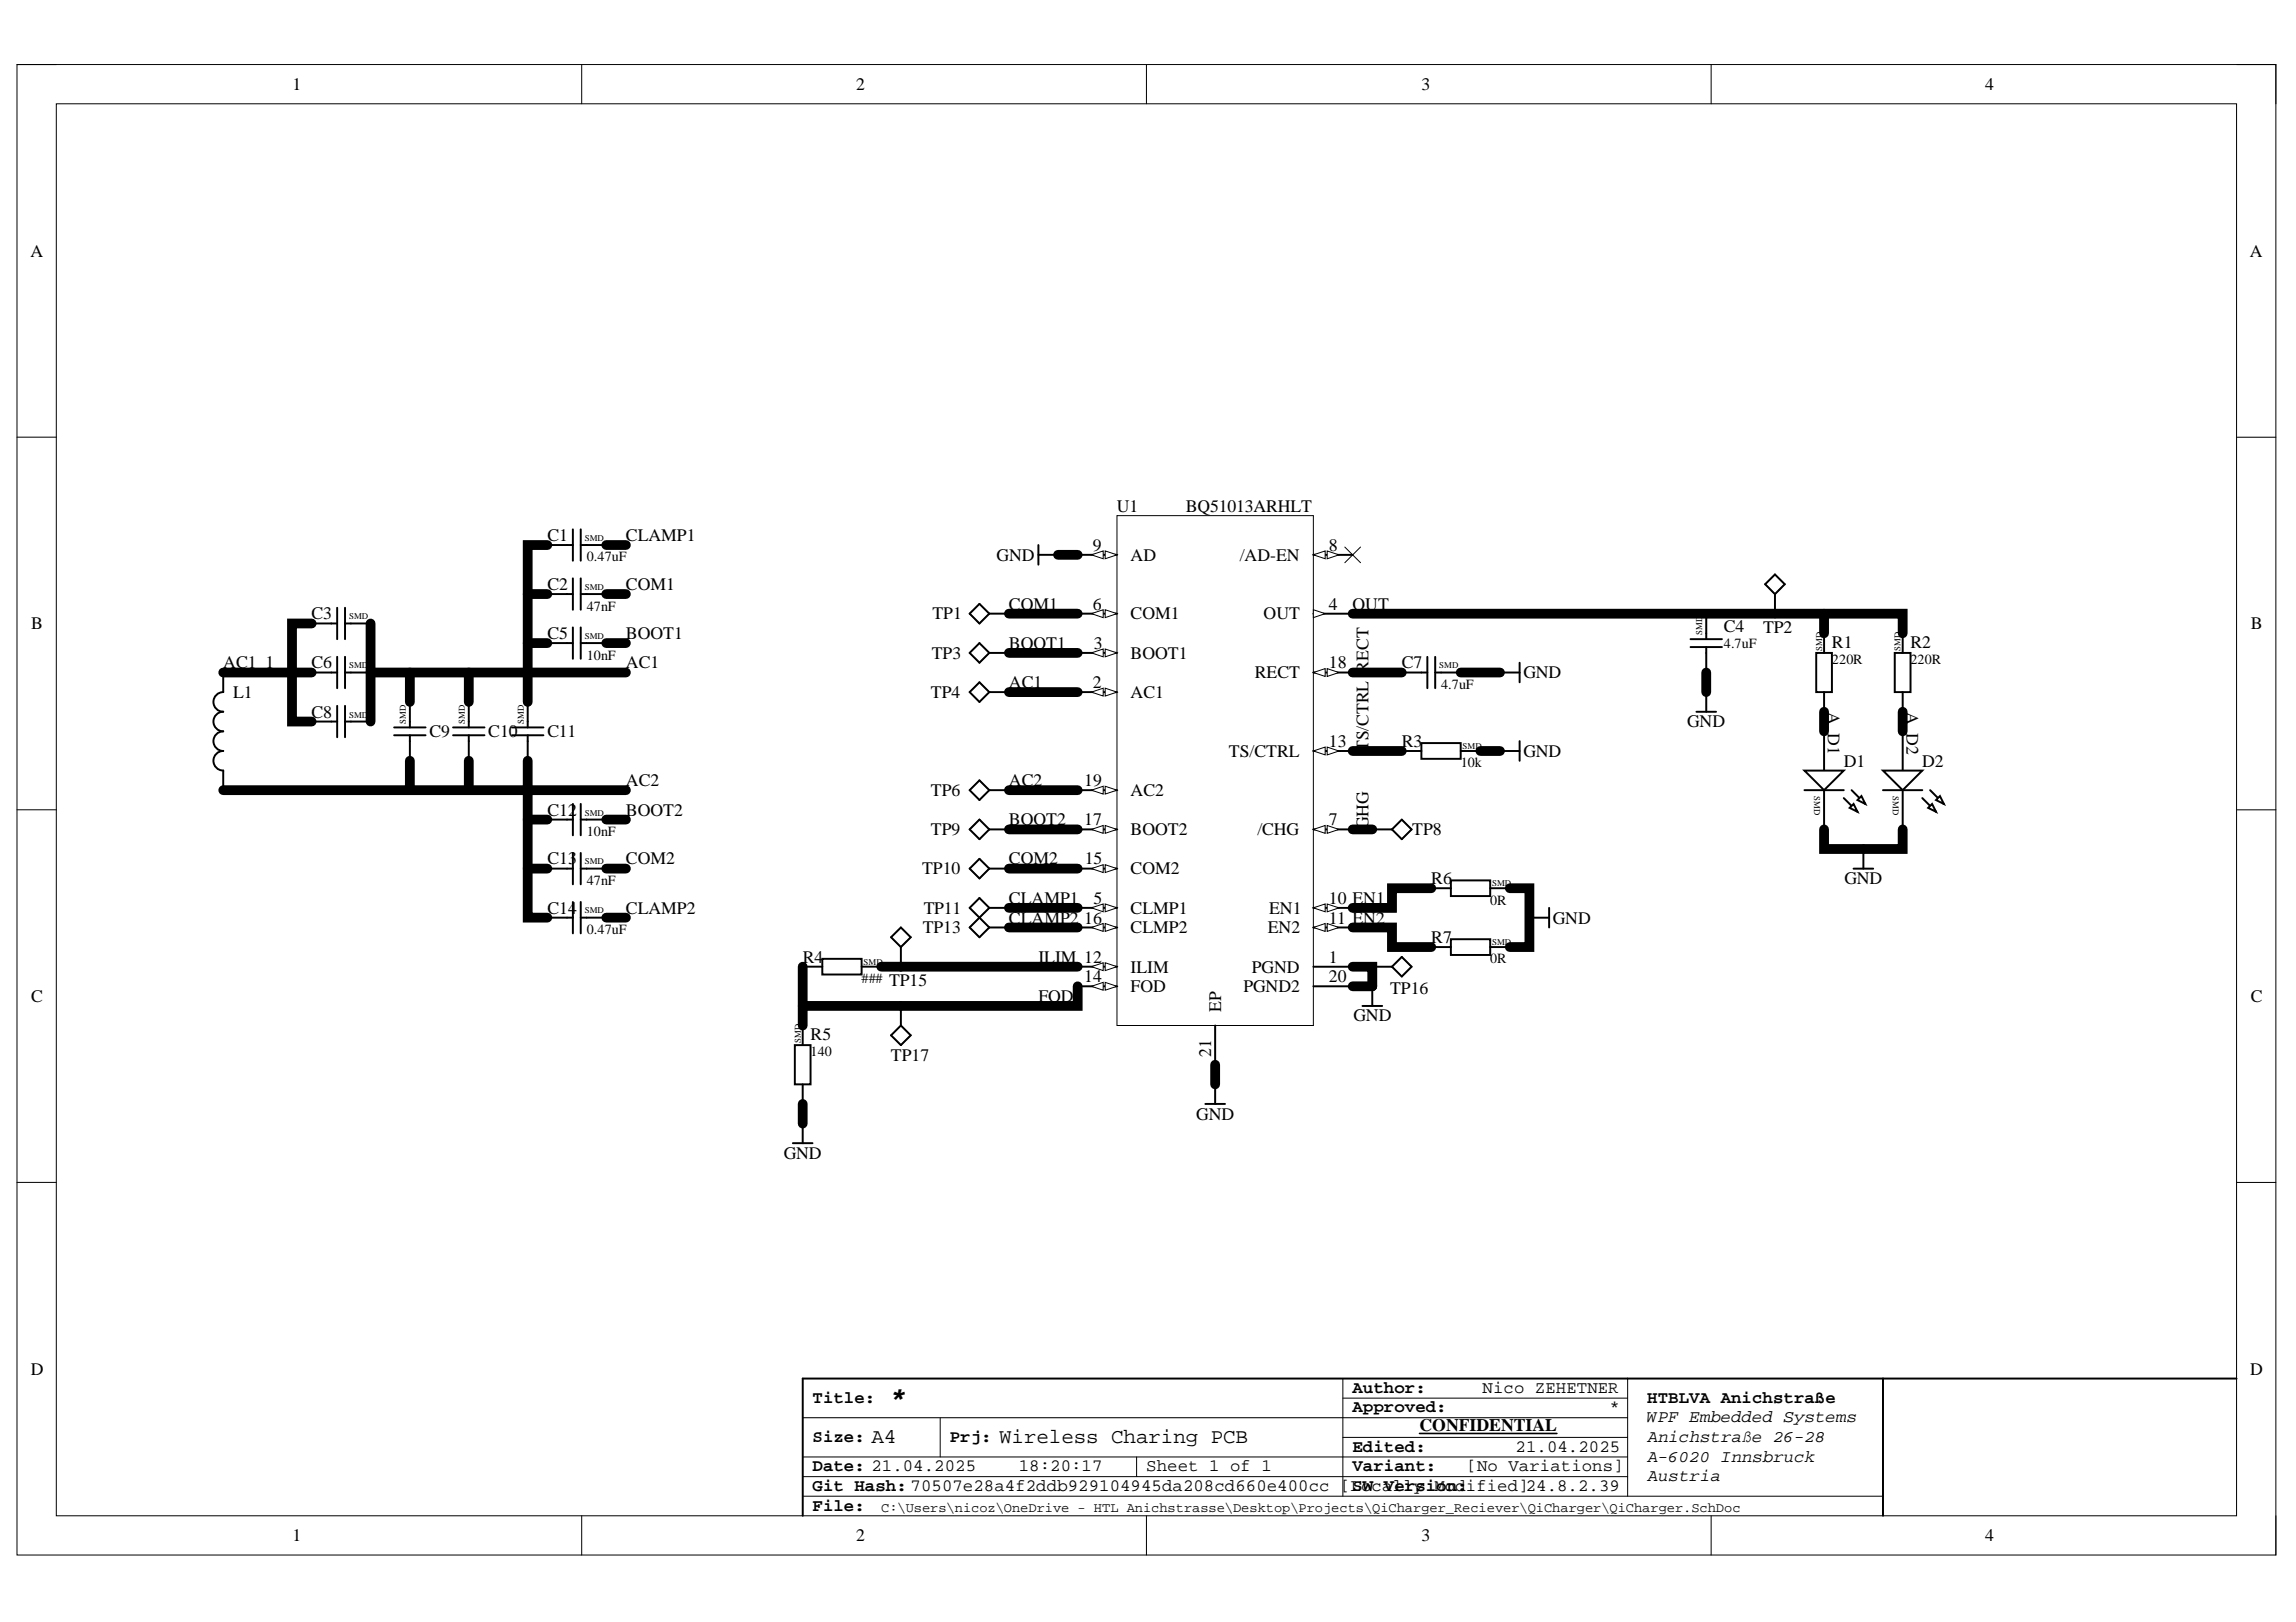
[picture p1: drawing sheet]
<svg xmlns="http://www.w3.org/2000/svg" width="297mm" height="210mm" viewBox="0 0 297 210" stroke-linecap="round" stroke-linejoin="round" font-family="sans-serif">
<defs><g id="words">
<text font-size="3.6" x="115.3" y="181.9">*</text>
<g font-size="2.7">
<text x="112.7" y="186.7">A4</text>
<text x="129.3" y="186.7">Wireless Charing PCB</text>
</g>
<g font-size="2.3">
<text x="37.8" y="11.7">1</text>
<text x="110.7" y="11.7">2</text>
<text x="183.9" y="11.7">3</text>
<text x="256.8" y="11.7">4</text>
<text x="3.9" y="33.2">A</text>
<text x="291.1" y="33.2">A</text>
<text x="70.8" y="70">C1</text>
<text x="81" y="70">CLAMP1</text>
<text x="141.4" y="71.3">9</text>
<text x="144.5" y="66.2">U1</text>
<text x="153.4" y="66.2">BQ51013ARHLT</text>
<text x="171.9" y="71.3">8</text>
<text x="70.8" y="76.4">C2</text>
<text x="81" y="76.4">COM1</text>
<text x="128.9" y="72.6">GND</text>
<text x="146.3" y="72.6">AD</text>
<text x="160.4" y="72.6">/AD-EN</text>
<text x="4" y="81.4">B</text>
<text x="40.3" y="80.2">C3</text>
<text x="70.8" y="82.7">C5</text>
<text x="81" y="82.7">BOOT1</text>
<text x="120.6" y="80.2">TP1</text>
<text x="130.5" y="84">BOOT1</text>
<text x="130.5" y="78.9">COM1</text>
<text x="141.4" y="78.9">6</text>
<text x="141.5" y="84">3</text>
<text x="146.3" y="80.2">COM1</text>
<text x="163.5" y="80.2">OUT</text>
<text x="171.9" y="78.9">4</text>
<text x="175" y="78.9">OUT</text>
<text x="223" y="81.8">C4</text>
<text x="228.1" y="81.9">TP2</text>
<text x="237" y="83.8">R1</text>
<text x="247.2" y="83.8">R2</text>
<text x="291.2" y="81.4">B</text>
<text x="28.9" y="86.5">AC1_1</text>
<text x="40.3" y="86.5">C6</text>
<text x="81" y="86.5">AC1</text>
<text x="120.6" y="85.2">TP3</text>
<text x="130.5" y="89.1">AC1</text>
<text x="141.4" y="89.1">2</text>
<text x="146.3" y="85.2">BOOT1</text>
<text x="162.3" y="87.8">RECT</text>
<text x="171.9" y="86.5">18</text>
<text x="181.4" y="86.5">C7</text>
<text x="197.1" y="87.8">GND</text>
<text x="30.1" y="90.3">L1</text>
<text x="40.3" y="92.9">C8</text>
<text x="55.6" y="95.4">C9</text>
<text x="63.2" y="95.4">C10</text>
<text x="70.8" y="95.4">C11</text>
<text x="120.4" y="90.3">TP4</text>
<text x="146.3" y="90.3">AC1</text>
<text x="218.3" y="94.1">GND</text>
<text x="236.5" y="92.1" transform="rotate(90 236.5 92.1)">A_D1</text>
<text x="246.7" y="92.1" transform="rotate(90 246.7 92.1)">A_D2</text>
<text x="81" y="101.7">AC2</text>
<text x="130.5" y="101.7">AC2</text>
<text x="140.3" y="101.7">19</text>
<text x="159" y="97.9">TS/CTRL</text>
<text x="171.9" y="96.7">13</text>
<text x="177" y="97.2" transform="rotate(-90 177 97.2)">TS/CTRL RECT</text>
<text x="181.4" y="96.7">R3</text>
<text x="197.1" y="97.9">GND</text>
<text x="238.5" y="99.2">D1</text>
<text x="248.7" y="99.2">D2</text>
<text x="70.8" y="105.5">C12</text>
<text x="81" y="105.5">BOOT2</text>
<text x="120.4" y="103">TP6</text>
<text x="130.5" y="106.8">BOOT2</text>
<text x="140.3" y="106.8">17</text>
<text x="146.3" y="103">AC2</text>
<text x="171.9" y="106.8">7</text>
<text x="177" y="107.3" transform="rotate(-90 177 107.3)">GHG</text>
<text x="70.8" y="111.9">C13</text>
<text x="81" y="111.9">COM2</text>
<text x="119.3" y="113.1">TP10</text>
<text x="120.4" y="108.1">TP9</text>
<text x="130.5" y="111.9">COM2</text>
<text x="140.3" y="111.9">15</text>
<text x="146.3" y="108.1">BOOT2</text>
<text x="146.3" y="113.1">COM2</text>
<text x="162.7" y="108.1">/CHG</text>
<text x="182.7" y="108.1">TP8</text>
<text x="70.8" y="118.3">C14</text>
<text x="81" y="118.3">CLAMP2</text>
<text x="119.5" y="118.3">TP11</text>
<text x="130.5" y="117">CLAMP1</text>
<text x="130.5" y="119.5">CLAMP2</text>
<text x="140.3" y="119.5">16</text>
<text x="141.5" y="117">5</text>
<text x="146.3" y="118.3">CLMP1</text>
<text x="164.2" y="118.3">EN1</text>
<text x="171.9" y="117">10 EN1</text>
<text x="171.9" y="119.5">11 EN2</text>
<text x="185.2" y="114.4">R6</text>
<text x="200.9" y="119.5">GND</text>
<text x="238.6" y="114.4">GND</text>
<text x="103.9" y="124.6">R4</text>
<text x="119.4" y="120.8">TP13</text>
<text x="134.3" y="124.6">ILIM 12</text>
<text x="146.3" y="120.8">CLMP2</text>
<text x="146.3" y="125.9">ILIM</text>
<text x="162" y="125.9">PGND</text>
<text x="164" y="120.8">EN2</text>
<text x="171.9" y="124.6">1</text>
<text x="185.2" y="122.1">R7</text>
<text x="4" y="129.7">C</text>
<text x="115" y="127.6">TP15</text>
<text x="134.3" y="129.7">FOD</text>
<text x="140.3" y="127.1">14</text>
<text x="146.3" y="128.4">FOD</text>
<text x="158" y="130.9" transform="rotate(-90 158 130.9)">EP</text>
<text x="160.9" y="128.4">PGND2</text>
<text x="171.9" y="127.1">20</text>
<text x="179.8" y="128.6">TP16</text>
<text x="291.2" y="129.7">C</text>
<text x="104.9" y="134.6">R5</text>
<text x="115.3" y="137.3">TP17</text>
<text x="156.7" y="136.7" transform="rotate(-90 156.7 136.7)">21</text>
<text x="175.1" y="132.2">GND</text>
<text x="101.4" y="150">GND</text>
<text x="154.8" y="144.9">GND</text>
<text x="4" y="177.9">D</text>
<text x="291.1" y="177.9">D</text>
<text x="183.6" y="185.2">CONFIDENTIAL</text>
<text x="37.8" y="199.5">1</text>
<text x="110.7" y="199.5">2</text>
<text x="183.9" y="199.5">3</text>
<text x="256.8" y="199.5">4</text>
</g>
<g font-size="2.2">
<text x="105.1" y="181.5">Title:</text>
<text x="175" y="180.2">Author:</text>
<text x="175" y="182.8">Approved:</text>
<text x="191.8" y="180.2">Nico ZEHETNER</text>
<text x="208.2" y="182.8">*</text>
<text x="213.1" y="181.5">HTBLVA Anichstraße</text>
<text x="213.1" y="184">WPF Embedded Systems</text>
<text x="105.1" y="186.6">Size:</text>
<text x="105.1" y="190.4">Date: 21.04.2025</text>
<text x="122.9" y="186.6">Prj:</text>
<text x="131.8" y="190.4">18:20:17</text>
<text x="148.3" y="190.4">Sheet 1 of 1</text>
<text x="175" y="190.4">Variant:</text>
<text x="175" y="187.8">Edited:</text>
<text x="189.7" y="190.4">[No Variations]</text>
<text x="196.1" y="187.8">21.04.2025</text>
<text x="213.1" y="186.6">Anichstraße 26-28</text>
<text x="213.1" y="189.2">A-6020 Innsbruck</text>
<text x="213.1" y="191.7">Austria</text>
<text x="105.1" y="193">Git Hash: 70507e28a4f2ddb929104945da208cd660e400cc [Locally Modified]24.8.2.39</text>
<text x="105.1" y="195.5">File:</text>
<text x="175" y="193">SW Version:</text>
</g>
<g font-size="1.8">
<text x="75.9" y="72.6">0.47uF</text>
<text x="75.9" y="79">47nF</text>
<text x="223" y="83.9">4.7uF</text>
<text x="75.9" y="85.4">10nF</text>
<text x="186.4" y="89.2">4.7uF</text>
<text x="237" y="85.9">220R</text>
<text x="247.2" y="85.9">220R</text>
<text x="189" y="99.3">10k</text>
<text x="75.9" y="108.2">10nF</text>
<text x="75.9" y="114.5">47nF</text>
<text x="192.8" y="117.1">0R</text>
<text x="75.9" y="120.9">0.47uF</text>
<text x="192.8" y="124.7">0R</text>
<text x="111.5" y="127.2">###</text>
<text x="104.9" y="136.7">140</text>
<text x="114" y="195.6">C:\Users\nicoz\OneDrive - HTL Anichstrasse\Desktop\Projects\QiCharger_Reciever\QiCharger\QiCharger.SchDoc</text>
</g>
<g font-size="1.1">
<text x="75.6" y="70">SMD</text>
<text x="75.6" y="76.4">SMD</text>
<text x="45.2" y="80.2">SMD</text>
<text x="75.6" y="82.7">SMD</text>
<text x="220.2" y="82.2" transform="rotate(-90 220.2 82.2)">SMD</text>
<text x="45.2" y="86.5">SMD</text>
<text x="186.2" y="86.5">SMD</text>
<text x="235.7" y="84.3" transform="rotate(-90 235.7 84.3)">SMD</text>
<text x="245.9" y="84.3" transform="rotate(-90 245.9 84.3)">SMD</text>
<text x="45.2" y="92.9">SMD</text>
<text x="52.5" y="93.6" transform="rotate(-90 52.5 93.6)">SMD</text>
<text x="60.1" y="93.6" transform="rotate(-90 60.1 93.6)">SMD</text>
<text x="67.8" y="93.6" transform="rotate(-90 67.8 93.6)">SMD</text>
<text x="189.2" y="96.9">SMD</text>
<text x="75.6" y="105.5">SMD</text>
<text x="234.7" y="103" transform="rotate(90 234.7 103)">SMD</text>
<text x="244.9" y="103" transform="rotate(90 244.9 103)">SMD</text>
<text x="75.6" y="111.9">SMD</text>
<text x="75.6" y="118.2">SMD</text>
<text x="193" y="114.7">SMD</text>
<text x="111.7" y="124.8">SMD</text>
<text x="193" y="122.3">SMD</text>
<text x="103.6" y="135" transform="rotate(-90 103.6 135)">SMD</text>
</g>
</g></defs>
<path d="M2.2 8.4h292.2v192.8h-292.2z" fill="none" stroke="#000" stroke-width=".13"/>
<path d="M7.3 13.4h282v182.8h-282z" fill-rule="evenodd" fill="#fff"/>
<g fill="none" stroke="#000" stroke-width=".13">
<path d="M2.2 8.4h5.1M7.3 13.4h282v182.8h-282zM75.3 8.4v5M148.3 8.4v5M221.4 8.4v5M289.3 8.4h5.1v5M2.2 56.6h5.1M289.3 56.6h5.1M2.2 104.8h5.1M289.3 104.8h5.1M2.2 153h5.1M289.3 153h5.1"/>
<path d="M173.7 178.4v15.2M210.6 178.4v15.2M75.3 196.2v5M103.9 183.5h106.7M103.9 191.1h106.7M103.9 188.5h106.7M103.9 193.6h139.7M121.6 183.5v5M147 188.5v2.6M148.3 196.2v5M173.7 180.9h36.9M173.7 186h36.9"/>
<path d="M221.4 196.2v5M294.4 196.2v5"/>
</g>
<g fill="none" stroke="#000" stroke-width="1.3">
<path d="M68.3 76.9h2.5M70.8 70.5h-2.5v20.3M78.4 76.9h2.6M78.4 70.5h2.6M130.5 79.4h8.9M136.9 71.8h2.5M175 79.4h71.2v2.6M236 79.4v2.6M28.9 87h11.4M40.3 80.7h-2.5v12.7h2.5M47.9 87h33.1M47.9 80.7v12.7"/>
<path d="M53 87v3.8M53 98.4v3.9M60.6 87v3.8M60.6 98.4v3.9M68.3 98.4v20.4h2.5M68.3 83.2h2.5M78.4 83.2h2.6M130.5 89.6h8.9M130.5 84.5h8.9M175 87h6.4M175 97.2h6.4M189 87h5.1"/>
<path d="M191.5 97.2h2.6M220.7 87v2.6M236 92.1v2.5M246.2 92.1v2.5M28.9 102.3h52.1M68.3 106.1h2.5M68.3 112.4h2.5M78.4 106.1h2.6M78.4 118.8h2.6M78.4 112.4h2.6M130.5 107.3h8.9M130.5 112.4h8.9"/>
<path d="M130.5 102.3h8.9M130.5 117.5h8.9M175 107.3h2.5M185.2 114.9h-5.1v2.6h-5.1M195.3 114.9h2.6v7.7h-2.6M236 107.3v2.6h10.2v-2.6M103.8 125.1v7.6M114 125.1h25.4M130.5 120h8.9M139.4 127.6v2.6h-35.6M157.2 137.8v2.5M175 125.1h2.5v2.5h-2.5"/>
<path d="M175 120h5.1v2.6h5.1M103.8 142.9v2.5"/>
</g>
<path d="M243.6 178.4v17.8M289.3 178.4h-185.4v17.8" fill="none" stroke="#000" stroke-width=".25"/>
<path d="M183.6 185.5h17.8" fill="none" stroke="#000" stroke-width=".21"/>
<path d="M144.5 66.7h25.4v66h-25.4z" fill-rule="evenodd" fill="#fff"/>
<path d="M144.5 66.7h25.4v66h-25.4z" fill="none" stroke="#000" stroke-width=".13"/>
<path d="M169.9 71.8h5.1" fill="none" stroke="#000" stroke-width=".25"/>
<path d="M169.9 71.8l1.5-.5v1z" fill="#fff"/>
<path d="M169.9 71.8l1.5-.5v1z" fill="none" stroke="#000" stroke-width=".13"/>
<path d="M171.7 71.3l1.5 .5-1.5 .5z" fill="#fff"/>
<path d="M171.7 71.3l1.5 .5-1.5 .5z" fill="none" stroke="#000" stroke-width=".13"/>
<path d="M169.9 107.3h5.1" fill="none" stroke="#000" stroke-width=".25"/>
<path d="M169.9 107.3l1.5-.5v1z" fill="#fff"/>
<path d="M169.9 107.3l1.5-.5v1z" fill="none" stroke="#000" stroke-width=".13"/>
<path d="M171.7 106.8l1.5 .5-1.5 .5z" fill="#fff"/>
<path d="M171.7 106.8l1.5 .5-1.5 .5z" fill="none" stroke="#000" stroke-width=".13"/>
<path d="M139.4 89.6h5.1" fill="none" stroke="#000" stroke-width=".25"/>
<path d="M143 89.1l1.5 .5-1.5 .5z" fill="#fff"/>
<path d="M143 89.1l1.5 .5-1.5 .5z" fill="none" stroke="#000" stroke-width=".13"/>
<path d="M141.2 89.6l1.5-.5v1z" fill="#fff"/>
<path d="M141.2 89.6l1.5-.5v1z" fill="none" stroke="#000" stroke-width=".13"/>
<path d="M139.4 102.3h5.1" fill="none" stroke="#000" stroke-width=".25"/>
<path d="M143 101.7l1.5 .6-1.5 .5z" fill="#fff"/>
<path d="M143 101.7l1.5 .6-1.5 .5z" fill="none" stroke="#000" stroke-width=".13"/>
<path d="M141.2 102.3l1.5-.6v1.1z" fill="#fff"/>
<path d="M141.2 102.3l1.5-.6v1.1z" fill="none" stroke="#000" stroke-width=".13"/>
<path d="M139.4 71.8h5.1" fill="none" stroke="#000" stroke-width=".25"/>
<path d="M143 71.3l1.5 .5-1.5 .5z" fill="#fff"/>
<path d="M143 71.3l1.5 .5-1.5 .5z" fill="none" stroke="#000" stroke-width=".13"/>
<path d="M141.2 71.8l1.5-.5v1z" fill="#fff"/>
<path d="M141.2 71.8l1.5-.5v1z" fill="none" stroke="#000" stroke-width=".13"/>
<path d="M139.4 84.5h5.1" fill="none" stroke="#000" stroke-width=".25"/>
<path d="M143 84l1.5 .5-1.5 .5z" fill="#fff"/>
<path d="M143 84l1.5 .5-1.5 .5z" fill="none" stroke="#000" stroke-width=".13"/>
<path d="M141.2 84.5l1.5-.5v1z" fill="#fff"/>
<path d="M141.2 84.5l1.5-.5v1z" fill="none" stroke="#000" stroke-width=".13"/>
<path d="M139.4 107.3h5.1" fill="none" stroke="#000" stroke-width=".25"/>
<path d="M143 106.8l1.5 .5-1.5 .5z" fill="#fff"/>
<path d="M143 106.8l1.5 .5-1.5 .5z" fill="none" stroke="#000" stroke-width=".13"/>
<path d="M141.2 107.3l1.5-.5v1z" fill="#fff"/>
<path d="M141.2 107.3l1.5-.5v1z" fill="none" stroke="#000" stroke-width=".13"/>
<path d="M139.4 117.5h5.1" fill="none" stroke="#000" stroke-width=".25"/>
<path d="M143 117l1.5 .5-1.5 .5z" fill="#fff"/>
<path d="M143 117l1.5 .5-1.5 .5z" fill="none" stroke="#000" stroke-width=".13"/>
<path d="M141.2 117.5l1.5-.5v1z" fill="#fff"/>
<path d="M141.2 117.5l1.5-.5v1z" fill="none" stroke="#000" stroke-width=".13"/>
<path d="M139.4 120h5.1" fill="none" stroke="#000" stroke-width=".25"/>
<path d="M143 119.5l1.5 .5-1.5 .5z" fill="#fff"/>
<path d="M143 119.5l1.5 .5-1.5 .5z" fill="none" stroke="#000" stroke-width=".13"/>
<path d="M141.2 120l1.5-.5v1z" fill="#fff"/>
<path d="M141.2 120l1.5-.5v1z" fill="none" stroke="#000" stroke-width=".13"/>
<path d="M139.4 79.4h5.1" fill="none" stroke="#000" stroke-width=".25"/>
<path d="M143 78.9l1.5 .5-1.5 .5z" fill="#fff"/>
<path d="M143 78.9l1.5 .5-1.5 .5z" fill="none" stroke="#000" stroke-width=".13"/>
<path d="M141.2 79.4l1.5-.5v1z" fill="#fff"/>
<path d="M141.2 79.4l1.5-.5v1z" fill="none" stroke="#000" stroke-width=".13"/>
<path d="M139.4 112.4h5.1" fill="none" stroke="#000" stroke-width=".25"/>
<path d="M143 111.9l1.5 .5-1.5 .5z" fill="#fff"/>
<path d="M143 111.9l1.5 .5-1.5 .5z" fill="none" stroke="#000" stroke-width=".13"/>
<path d="M141.2 112.4l1.5-.5v1z" fill="#fff"/>
<path d="M141.2 112.4l1.5-.5v1z" fill="none" stroke="#000" stroke-width=".13"/>
<path d="M169.9 117.5h5.1" fill="none" stroke="#000" stroke-width=".25"/>
<path d="M169.9 117.5l1.5-.5v1z" fill="#fff"/>
<path d="M169.9 117.5l1.5-.5v1z" fill="none" stroke="#000" stroke-width=".13"/>
<path d="M171.7 117l1.5 .5-1.5 .5z" fill="#fff"/>
<path d="M171.7 117l1.5 .5-1.5 .5z" fill="none" stroke="#000" stroke-width=".13"/>
<path d="M169.9 120h5.1" fill="none" stroke="#000" stroke-width=".25"/>
<path d="M169.9 120l1.5-.5v1z" fill="#fff"/>
<path d="M169.9 120l1.5-.5v1z" fill="none" stroke="#000" stroke-width=".13"/>
<path d="M171.7 119.5l1.5 .5-1.5 .5z" fill="#fff"/>
<path d="M171.7 119.5l1.5 .5-1.5 .5z" fill="none" stroke="#000" stroke-width=".13"/>
<path d="M139.4 127.6h5.1" fill="none" stroke="#000" stroke-width=".25"/>
<path d="M143 127.1l1.5 .5-1.5 .5z" fill="#fff"/>
<path d="M143 127.1l1.5 .5-1.5 .5z" fill="none" stroke="#000" stroke-width=".13"/>
<path d="M141.2 127.6l1.5-.5v1z" fill="#fff"/>
<path d="M141.2 127.6l1.5-.5v1z" fill="none" stroke="#000" stroke-width=".13"/>
<path d="M139.4 125.1h5.1" fill="none" stroke="#000" stroke-width=".25"/>
<path d="M143 124.6l1.5 .5-1.5 .5z" fill="#fff"/>
<path d="M143 124.6l1.5 .5-1.5 .5z" fill="none" stroke="#000" stroke-width=".13"/>
<path d="M141.2 125.1l1.5-.5v1z" fill="#fff"/>
<path d="M141.2 125.1l1.5-.5v1z" fill="none" stroke="#000" stroke-width=".13"/>
<path d="M169.9 87h5.1" fill="none" stroke="#000" stroke-width=".25"/>
<path d="M169.9 87l1.5-.5v1z" fill="#fff"/>
<path d="M169.9 87l1.5-.5v1z" fill="none" stroke="#000" stroke-width=".13"/>
<path d="M171.7 86.5l1.5 .5-1.5 .5z" fill="#fff"/>
<path d="M171.7 86.5l1.5 .5-1.5 .5z" fill="none" stroke="#000" stroke-width=".13"/>
<path d="M169.9 97.2h5.1" fill="none" stroke="#000" stroke-width=".25"/>
<path d="M169.9 97.2l1.5-.5v1z" fill="#fff"/>
<path d="M169.9 97.2l1.5-.5v1z" fill="none" stroke="#000" stroke-width=".13"/>
<path d="M171.7 96.7l1.5 .5-1.5 .5z" fill="#fff"/>
<path d="M171.7 96.7l1.5 .5-1.5 .5z" fill="none" stroke="#000" stroke-width=".13"/>
<path d="M169.9 79.4h5.1" fill="none" stroke="#000" stroke-width=".25"/>
<path d="M169.9 78.9l1.5 .5-1.5 .5z" fill="#fff"/>
<g fill="none" stroke="#000" stroke-width=".13">
<path d="M169.9 78.9l1.5 .5-1.5 .5zM174 70.8l2 2M176 70.8l-2 2"/>
<circle cx="220.7" cy="79.4" r=".51"/>
<circle cx="177.5" cy="127.6" r=".51"/>
</g>
<g fill="none" stroke="#000" stroke-width=".25">
<path d="M134.3 70.5v2.6M134.3 71.8h2.6M220.7 79.4v3.3M181.4 97.2h2.5M181.4 87h3.3M183.9 96.2h5.1v2h-5.1zM184.7 85v4.1M185.7 87h3.3M185.7 85v4.1M189 97.2h2.5M194.1 97.2h2.5M194.1 87h2.5"/>
<path d="M196.6 85.8v2.5M196.6 95.9v2.6M218.7 82.7h4.1M218.7 83.7h4.1M219.5 92.1h2.5M220.7 83.7v3.3M220.7 89.6v2.5M235 84.5h2v5.1h-2zM236 82v2.5M236 89.6v2.5M236 94.6v5.1M245.1 84.5h2.1v5.1h-2.1z"/>
<path d="M246.2 82v2.5M246.2 89.6v2.5M236 102.3v5M102.8 135.2h2.1v5.1h-2.1zM103.8 125.1h2.6M103.8 132.7v2.5M106.4 124.1h5.1v2h-5.1zM111.5 125.1h2.5M157.2 132.7v5.1M169.9 125.1h5.1M169.9 127.6h5.1M176.3 130.2h2.5"/>
<path d="M177.5 127.6v2.6M102.6 147.9h2.5M103.8 140.3v2.6M103.8 145.4v2.5"/>
</g>
<g fill="#000">
<circle cx="220.7" cy="79.4" r=".51"/>
<circle cx="177.5" cy="127.6" r=".51"/>
</g>
<path d="M233.4 99.7h5.1l-2.5 2.6z" fill="#fff"/>
<path d="M233.4 99.7h5.1l-2.5 2.6zM238.5 103.3l1.8 1.8M239.5 102.3l1.8 1.7" fill="none" stroke="#000" stroke-width=".25"/>
<path d="M239.3 104.5l.5-.5 .5 1.1z" fill="#fff"/>
<path d="M239.3 104.5l.5-.5 .5 1.1z" fill="none" stroke="#000" stroke-width=".25"/>
<path d="M240.8 103l.5 1-1-.5z" fill="#fff"/>
<path d="M246.2 94.6v5.1M233.4 102.3h5.1M240.8 103l.5 1-1-.5zM246.2 102.3v5" fill="none" stroke="#000" stroke-width=".25"/>
<path d="M243.6 99.7h5.1l-2.5 2.6z" fill="#fff"/>
<path d="M243.6 99.7h5.1l-2.5 2.6zM248.7 103.3l1.8 1.8M249.7 102.3l1.8 1.7" fill="none" stroke="#000" stroke-width=".25"/>
<path d="M249.5 104.5l.5-.5 .5 1.1z" fill="#fff"/>
<path d="M249.5 104.5l.5-.5 .5 1.1z" fill="none" stroke="#000" stroke-width=".25"/>
<path d="M251 103l.5 1-1-.5z" fill="#fff"/>
<g fill="none" stroke="#000" stroke-width=".25">
<path d="M70.8 76.9h3.3M70.8 70.5h3.3M74.1 68.5v4.1M74.1 74.8v4.1M75.1 76.9h3.3M75.1 68.5v4.1M75.1 74.8v4.1M75.1 70.5h3.3M66.2 94.1h4.1M66.2 95.2h4.1M68.3 90.8v3.3M68.3 95.2v3.2"/>
<path d="M70.8 83.2h3.3M74.1 81.2v4.1M75.1 81.2v4.1M75.1 83.2h3.3M70.8 106.1h3.3M70.8 112.4h3.3M70.8 118.8h3.3M74.1 104v4.1M74.1 110.4v4M74.1 116.7v4.1M75.1 104v4.1M75.1 110.4v4"/>
<path d="M75.1 116.7v4.1M75.1 106.1h3.3M75.1 112.4h3.3M75.1 118.8h3.3M239.8 112.4h2.5M241.1 109.9v2.5M243.6 102.3h5.1M251 103l.5 1-1-.5z"/>
</g>
<circle cx="241.1" cy="109.9" r=".51" fill="#000"/>
<circle cx="241.1" cy="109.9" r=".51" fill="none" stroke="#000" stroke-width=".13"/>
<path d="M125.4 79.4l1.3-1.3 1.3 1.3-1.3 1.3z" fill-rule="evenodd" fill="#fff"/>
<path d="M125.4 79.4l1.3-1.3 1.3 1.3-1.3 1.3z" fill="none" stroke="#000" stroke-width=".13"/>
<path d="M125.4 79.4l1.3-1.3 1.3 1.3-1.3 1.3zM128 79.4h2.5" fill="none" stroke="#000" stroke-width=".25"/>
<path d="M125.4 84.5l1.3-1.3 1.3 1.3-1.3 1.3z" fill-rule="evenodd" fill="#fff"/>
<path d="M125.4 84.5l1.3-1.3 1.3 1.3-1.3 1.3z" fill="none" stroke="#000" stroke-width=".13"/>
<path d="M125.4 84.5l1.3-1.3 1.3 1.3-1.3 1.3zM128 84.5h2.5" fill="none" stroke="#000" stroke-width=".25"/>
<path d="M125.4 89.6l1.3-1.3 1.3 1.3-1.3 1.2z" fill-rule="evenodd" fill="#fff"/>
<path d="M125.4 89.6l1.3-1.3 1.3 1.3-1.3 1.2z" fill="none" stroke="#000" stroke-width=".13"/>
<path d="M125.4 89.6l1.3-1.3 1.3 1.3-1.3 1.2zM128 89.6h2.5" fill="none" stroke="#000" stroke-width=".25"/>
<path d="M125.4 102.3l1.3-1.3 1.3 1.3-1.3 1.2z" fill-rule="evenodd" fill="#fff"/>
<path d="M125.4 102.3l1.3-1.3 1.3 1.3-1.3 1.2z" fill="none" stroke="#000" stroke-width=".13"/>
<path d="M125.4 102.3l1.3-1.3 1.3 1.3-1.3 1.2zM128 102.3h2.5" fill="none" stroke="#000" stroke-width=".25"/>
<path d="M126.7 106.1l1.3 1.2-1.3 1.3-1.3-1.3z" fill-rule="evenodd" fill="#fff"/>
<path d="M126.7 106.1l1.3 1.2-1.3 1.3-1.3-1.3z" fill="none" stroke="#000" stroke-width=".13"/>
<path d="M126.7 106.1l1.3 1.2-1.3 1.3-1.3-1.3zM128 107.3h2.5" fill="none" stroke="#000" stroke-width=".25"/>
<path d="M125.4 112.4l1.3-1.3 1.3 1.3-1.3 1.3z" fill-rule="evenodd" fill="#fff"/>
<path d="M125.4 112.4l1.3-1.3 1.3 1.3-1.3 1.3z" fill="none" stroke="#000" stroke-width=".13"/>
<path d="M125.4 112.4l1.3-1.3 1.3 1.3-1.3 1.3zM128 112.4h2.5" fill="none" stroke="#000" stroke-width=".25"/>
<path d="M126.7 116.2l1.3 1.3-1.3 1.3-1.3-1.3z" fill-rule="evenodd" fill="#fff"/>
<path d="M126.7 116.2l1.3 1.3-1.3 1.3-1.3-1.3z" fill="none" stroke="#000" stroke-width=".13"/>
<path d="M126.7 116.2l1.3 1.3-1.3 1.3-1.3-1.3zM128 117.5h2.5" fill="none" stroke="#000" stroke-width=".25"/>
<path d="M126.7 118.8l1.3 1.2-1.3 1.3-1.3-1.3z" fill-rule="evenodd" fill="#fff"/>
<g fill="none" stroke="#000" stroke-width=".13">
<path d="M126.7 118.8l1.3 1.2-1.3 1.3-1.3-1.3z"/>
<circle cx="116.5" cy="125.1" r=".51"/>
</g>
<path d="M126.7 118.8l1.3 1.2-1.3 1.3-1.3-1.3zM128 120h2.5" fill="none" stroke="#000" stroke-width=".25"/>
<circle cx="116.5" cy="125.1" r=".51" fill="#000"/>
<path d="M115.3 121.3l1.2-1.3 1.3 1.3-1.3 1.3z" fill-rule="evenodd" fill="#fff"/>
<g fill="none" stroke="#000" stroke-width=".13">
<path d="M115.3 121.3l1.2-1.3 1.3 1.3-1.3 1.3z"/>
<circle cx="116.5" cy="125.1" r=".51"/>
<circle cx="116.6" cy="130.2" r=".51"/>
</g>
<path d="M115.3 121.3l1.2-1.3 1.3 1.3-1.3 1.3zM116.5 122.6v2.5" fill="none" stroke="#000" stroke-width=".25"/>
<g fill="#000">
<circle cx="116.5" cy="125.1" r=".51"/>
<circle cx="116.6" cy="130.2" r=".51"/>
</g>
<path d="M116.5 132.7l1.3 1.3-1.3 1.2-1.2-1.2z" fill-rule="evenodd" fill="#fff"/>
<g fill="none" stroke="#000" stroke-width=".13">
<path d="M116.5 132.7l1.3 1.3-1.3 1.2-1.2-1.2z"/>
<circle cx="116.6" cy="130.2" r=".51"/>
<circle cx="177.5" cy="125.1" r=".51"/>
</g>
<path d="M116.5 130.2v2.5M116.5 132.7l1.3 1.3-1.3 1.2-1.2-1.2z" fill="none" stroke="#000" stroke-width=".25"/>
<g fill="#000">
<circle cx="116.6" cy="130.2" r=".51"/>
<circle cx="177.5" cy="125.1" r=".51"/>
</g>
<path d="M180.1 125.1l1.3-1.3 1.2 1.3-1.2 1.3z" fill-rule="evenodd" fill="#fff"/>
<g fill="none" stroke="#000" stroke-width=".13">
<path d="M180.1 125.1l1.3-1.3 1.2 1.3-1.2 1.3z"/>
<circle cx="177.5" cy="125.1" r=".51"/>
</g>
<path d="M177.5 125.1h2.6M180.1 125.1l1.3-1.3 1.2 1.3-1.2 1.3z" fill="none" stroke="#000" stroke-width=".25"/>
<circle cx="177.5" cy="125.1" r=".51" fill="#000"/>
<path d="M180.1 107.3l1.3-1.2 1.2 1.2-1.2 1.3z" fill-rule="evenodd" fill="#fff"/>
<g fill="none" stroke="#000" stroke-width=".13">
<path d="M180.1 107.3l1.3-1.2 1.2 1.2-1.2 1.3z"/>
<circle cx="229.6" cy="79.4" r=".51"/>
</g>
<path d="M177.5 107.3h2.6M180.1 107.3l1.3-1.2 1.2 1.2-1.2 1.3z" fill="none" stroke="#000" stroke-width=".25"/>
<circle cx="229.6" cy="79.4" r=".51" fill="#000"/>
<path d="M228.4 75.6l1.2-1.3 1.3 1.3-1.3 1.3z" fill-rule="evenodd" fill="#fff"/>
<g fill="none" stroke="#000" stroke-width=".13">
<path d="M228.4 75.6l1.2-1.3 1.3 1.3-1.3 1.3z"/>
<circle cx="68.3" cy="76.9" r=".51"/>
<circle cx="220.7" cy="79.4" r=".51"/>
<circle cx="229.6" cy="79.4" r=".51"/>
<circle cx="236" cy="79.4" r=".51"/>
<circle cx="37.8" cy="87" r=".51"/>
<circle cx="47.9" cy="87" r=".51"/>
<circle cx="53" cy="87" r=".51"/>
<circle cx="60.6" cy="87" r=".51"/>
<circle cx="68.3" cy="83.2" r=".51"/>
<circle cx="68.3" cy="87" r=".51"/>
<circle cx="53" cy="102.3" r=".51"/>
<circle cx="60.6" cy="102.3" r=".51"/>
<circle cx="68.3" cy="112.4" r=".51"/>
<circle cx="68.3" cy="102.3" r=".51"/>
<circle cx="68.3" cy="106.1" r=".51"/>
<circle cx="197.9" cy="118.8" r=".51"/>
<circle cx="241.1" cy="109.9" r=".51"/>
<circle cx="103.8" cy="130.2" r=".51"/>
<circle cx="116.5" cy="125.1" r=".51"/>
<circle cx="116.6" cy="130.2" r=".51"/>
<circle cx="177.5" cy="127.6" r=".51"/>
<circle cx="177.5" cy="125.1" r=".51"/>
</g>
<g fill="none" stroke="#000" stroke-width=".25">
<path d="M43.6 78.7v4M44.6 78.7v4M68.3 76.9h2.5M70.8 70.5h-2.5v20.3M78.4 76.9h2.6M78.4 70.5h2.6M130.5 79.4h8.9M136.9 71.8h2.5M175 79.4h71.2v2.6M228.4 75.6l1.2-1.3 1.3 1.3-1.3 1.3zM229.6 76.9v2.5M236 79.4v2.6"/>
<path d="M43.6 80.7h-5.8v12.7h5.8M43.6 87h-14.7v2.6a1.27 1.27 0 0 0-1.3 1.2 1.27 1.27 0 0 0 1.3 1.3 1.27 1.27 0 0 0-1.3 1.3 1.27 1.27 0 0 0 1.3 1.2 1.27 1.27 0 0 0-1.3 1.3 1.27 1.27 0 0 0 1.3 1.3 1.27 1.27 0 0 0-1.3 1.2 1.27 1.27 0 0 0 1.3 1.3v2.6h52.1M43.6 85v4.1M43.6 91.3v4.1M44.6 87h36.4M44.6 80.7h3.3v12.7h-3.3M44.6 85v4.1M44.6 91.3v4.1M51 94.1h4.1M51 95.2h4.1M53 87v7.1M53 95.2v7.1"/>
<path d="M58.6 94.1h4.1M58.6 95.2h4.1M60.6 87v7.1M60.6 95.2v7.1M68.3 98.4v20.4h2.5M68.3 83.2h2.5M78.4 83.2h2.6M130.5 89.6h8.9M130.5 84.5h8.9M175 87h6.4M175 97.2h6.4M189 87h5.1"/>
<path d="M191.5 97.2h2.6M220.7 87v2.6M236 92.1v2.5M246.2 92.1v2.5M68.3 106.1h2.5M68.3 112.4h2.5M78.4 118.8h2.6M78.4 106.1h2.6M78.4 112.4h2.6M130.5 107.3h8.9M130.5 112.4h8.9M130.5 102.3h8.9"/>
<path d="M130.5 117.5h8.9M175 107.3h2.5M187.7 113.9h5.1v2.1h-5.1zM187.7 114.9h-7.6v2.6h-5.1M192.8 114.9h5.1v7.7h-5.1M197.9 118.8h2.5M200.4 117.5v2.5M236 107.3v2.6h10.2v-2.6M103.8 125.1v7.6M114 125.1h25.4M130.5 120h8.9M139.4 127.6v2.6h-35.6"/>
<path d="M157.2 137.8v5.1M175 125.1h2.5v2.5h-2.5M175 120h5.1v2.6h7.6M187.7 121.5h5.1v2.1h-5.1zM103.8 142.9v2.5M155.9 142.9h2.6"/>
</g>
<g fill="#000">
<circle cx="68.3" cy="76.9" r=".51"/>
<circle cx="220.7" cy="79.4" r=".51"/>
<circle cx="229.6" cy="79.4" r=".51"/>
<circle cx="236" cy="79.4" r=".51"/>
<circle cx="37.8" cy="87" r=".51"/>
<circle cx="47.9" cy="87" r=".51"/>
<circle cx="53" cy="87" r=".51"/>
<circle cx="60.6" cy="87" r=".51"/>
<circle cx="68.3" cy="83.2" r=".51"/>
<circle cx="68.3" cy="87" r=".51"/>
<circle cx="53" cy="102.3" r=".51"/>
<circle cx="60.6" cy="102.3" r=".51"/>
<circle cx="68.3" cy="112.4" r=".51"/>
<circle cx="68.3" cy="102.3" r=".51"/>
<circle cx="68.3" cy="106.1" r=".51"/>
<circle cx="197.9" cy="118.8" r=".51"/>
<circle cx="241.1" cy="109.9" r=".51"/>
<circle cx="103.8" cy="130.2" r=".51"/>
<circle cx="116.5" cy="125.1" r=".51"/>
<circle cx="116.6" cy="130.2" r=".51"/>
<circle cx="177.5" cy="127.6" r=".51"/>
<circle cx="177.5" cy="125.1" r=".51"/>
</g>
<use href="#words"/>
</svg>
